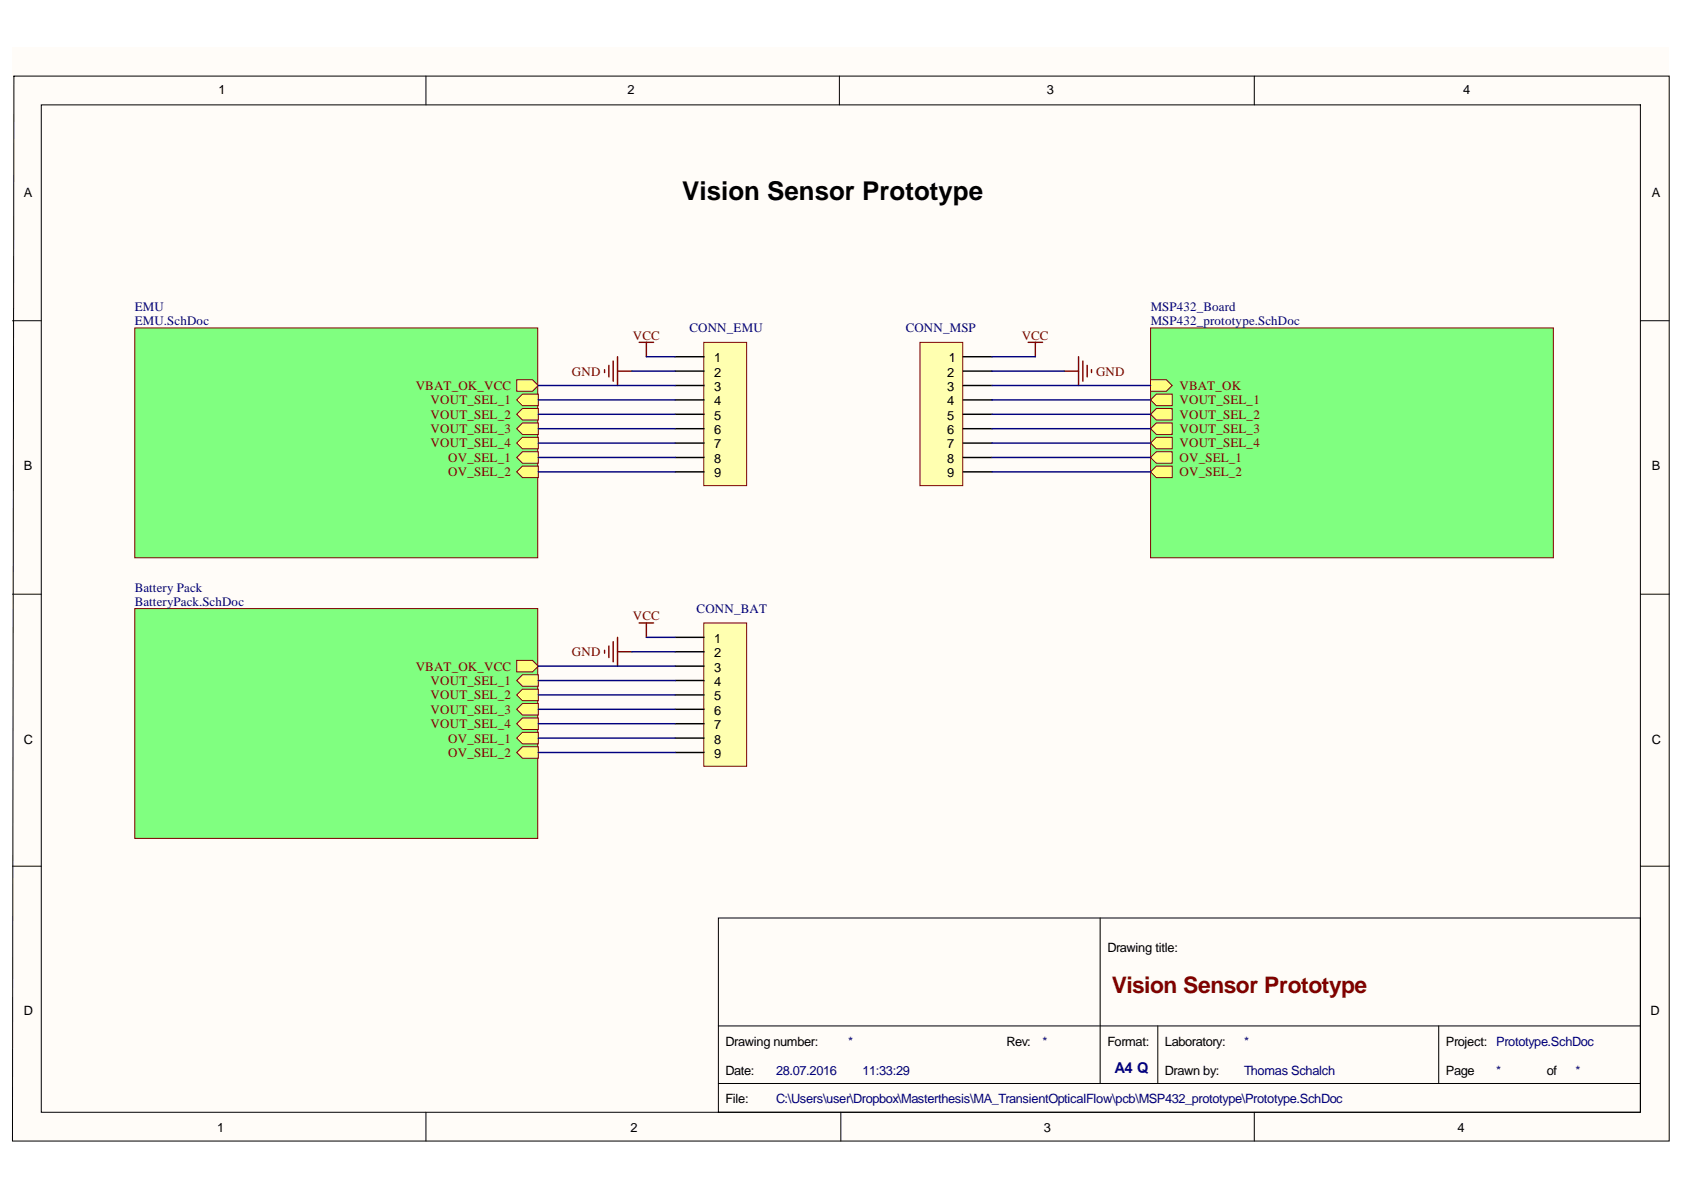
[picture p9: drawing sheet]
<svg xmlns="http://www.w3.org/2000/svg" width="297mm" height="210mm" viewBox="0 0 297 210" stroke-linecap="round" stroke-linejoin="round" font-family="sans-serif">
<defs><g id="words">
<text font-size="4.6" x="120.3" y="35.3">Vision Sensor Prototype</text>
<text font-size="4" fill="#800000" x="196.1" y="175.2">Vision Sensor Prototype</text>
<text font-size="2.6" fill="#000080" x="196.6" y="189.2">A4 Q</text>
<g font-size="2.3">
<text x="38.5" y="16.7">1</text>
<text x="110.7" y="16.7">2</text>
<text x="184.7" y="16.7">3</text>
<text x="258.1" y="16.7">4</text>
<text x="4.2" y="34.7">A</text>
<text x="291.4" y="34.7">A</text>
<text x="126" y="63.9">1</text>
<text x="167.4" y="63.9">1</text>
<text x="126" y="66.4">2</text>
<text x="126" y="69">3</text>
<text x="126" y="71.5">4</text>
<text x="167" y="66.4">2</text>
<text x="167" y="69">3</text>
<text x="167" y="71.5">4</text>
<text x="126" y="74">5</text>
<text x="126" y="76.6">6</text>
<text x="167" y="74">5</text>
<text x="167" y="76.6">6</text>
<text x="4.2" y="82.9">B</text>
<text x="126" y="79.1">7</text>
<text x="126" y="81.6">8</text>
<text x="167" y="79.1">7</text>
<text x="167" y="81.6">8</text>
<text x="291.4" y="82.9">B</text>
<text x="126" y="84.2">9</text>
<text x="167" y="84.2">9</text>
<text x="126" y="113.4">1</text>
<text x="126" y="115.9">2</text>
<text x="126" y="118.5">3</text>
<text x="126" y="121">4</text>
<text x="126" y="123.5">5</text>
<text x="4.2" y="131.1">C</text>
<text x="126" y="126.1">6</text>
<text x="126" y="128.6">7</text>
<text x="126" y="131.1">8</text>
<text x="291.4" y="131.1">C</text>
<text x="126" y="133.7">9</text>
<text x="195.3" y="168">Drawing title:</text>
<text x="4.2" y="179.1">D</text>
<text x="291.1" y="179.1">D</text>
<text x="128" y="184.5">Drawing number:</text>
<text x="177.5" y="184.5">Rev:</text>
<text x="195.3" y="184.5">Format:</text>
<text x="205.5" y="184.5">Laboratory:</text>
<text x="255" y="184.5">Project: Prototype.SchDoc</text>
<text x="128" y="189.5">Date:</text>
<text x="205.5" y="189.5">Drawn by:</text>
<text x="255" y="189.5">Page</text>
<text x="272.8" y="189.5">of</text>
<text x="128" y="194.6">File:</text>
<text x="38.3" y="199.7">1</text>
<text x="111.2" y="199.7">2</text>
<text x="184.1" y="199.7">3</text>
<text x="257.1" y="199.7">4</text>
</g>
<g font-size="2.3" fill="#000080">
<text x="23.8" y="54.8">EMU</text>
<text x="23.8" y="57.4">EMU.SchDoc</text>
<text x="121.6" y="58.6">CONN_EMU</text>
<text x="159.8" y="58.6">CONN_MSP</text>
<text x="203" y="54.8">MSP432_Board</text>
<text x="203" y="57.4">MSP432_prototype.SchDoc</text>
<text x="23.8" y="104.4">Battery Pack</text>
<text x="23.8" y="106.9">BatteryPack.SchDoc</text>
<text x="122.9" y="108.2">CONN_BAT</text>
<text x="149.6" y="184.5">*</text>
<text x="183.9" y="184.5">*</text>
<text x="219.5" y="184.5">*</text>
<text x="136.9" y="189.5">28.07.2016</text>
<text x="152.1" y="189.5">11:33:29</text>
<text x="219.5" y="189.5">Thomas Schalch</text>
<text x="263.9" y="189.5">*</text>
<text x="277.9" y="189.5">*</text>
<text x="136.9" y="194.6">C:\Users\user\Dropbox\Masterthesis\MA_TransientOpticalFlow\pcb\MSP432_prototype\Prototype.SchDoc</text>
</g>
<g font-size="2.3" fill="#800000">
<text x="111.6" y="59.9">VCC</text>
<text x="180.2" y="59.9">VCC</text>
<text x="73.3" y="68.8">VBAT_OK_VCC</text>
<text x="75.9" y="71.3">VOUT_SEL_1</text>
<text x="100.9" y="66.2">GND</text>
<text x="193.3" y="66.2">GND</text>
<text x="208" y="71.3">VOUT_SEL_1</text>
<text x="208" y="68.8">VBAT_OK</text>
<text x="75.9" y="73.8">VOUT_SEL_2</text>
<text x="75.9" y="76.4">VOUT_SEL_3</text>
<text x="208" y="73.8">VOUT_SEL_2</text>
<text x="208" y="76.4">VOUT_SEL_3</text>
<text x="75.9" y="78.9">VOUT_SEL_4</text>
<text x="79.1" y="81.5">OV_SEL_1</text>
<text x="79.1" y="84">OV_SEL_2</text>
<text x="208" y="78.9">VOUT_SEL_4</text>
<text x="208" y="81.5">OV_SEL_1</text>
<text x="208" y="84">OV_SEL_2</text>
<text x="111.6" y="109.4">VCC</text>
<text x="73.3" y="118.3">VBAT_OK_VCC</text>
<text x="100.9" y="115.8">GND</text>
<text x="75.9" y="120.8">VOUT_SEL_1</text>
<text x="75.9" y="123.4">VOUT_SEL_2</text>
<text x="75.9" y="125.9">VOUT_SEL_3</text>
<text x="75.9" y="128.4">VOUT_SEL_4</text>
<text x="79.1" y="131">OV_SEL_1</text>
<text x="79.1" y="133.5">OV_SEL_2</text>
</g>
</g></defs>
<path d="M2.2 8.3h292.1v192.9h-292.1z" fill="#fffcf8"/>
<g fill="none" stroke="#000" stroke-width=".18">
<path d="M2.5 13.4h291.9v187.9h-292.2zM7.3 18.5h282v177.7h-282zM75.1 13.4v5.1M148.1 13.4v5.1M221.2 13.4v5.1M2.2 56.6h5.1M289.3 56.6h5.1M2.2 104.8h5.1M289.3 104.8h5.1M2.2 152.8h5.1M289.3 152.8h5.1M126.7 161.9h162.6v34.3h-162.6z"/>
<path d="M194.1 161.9v29.2M75.1 196.2v5.1M126.7 181h162.6M126.7 191.1h162.6M148.3 196.2v5.1M204.2 181v10.1M221.2 196.2v5.1M253.8 181v10.1"/>
</g>
<path d="M202.9 57.8h71.1v40.6h-71.1z" fill="#80ff80" stroke="#800000" stroke-width=".18"/>
<path d="M202.9 70.5l1.1-1h2.8v2.1h-2.8z" fill-rule="evenodd" fill="#ffff80"/>
<path d="M202.9 70.5l1.1-1h2.8v2.1h-2.8z" fill="none" stroke="#800000" stroke-width=".18"/>
<path d="M202.9 73.1l1.1-1h2.8v2h-2.8z" fill-rule="evenodd" fill="#ffff80"/>
<path d="M202.9 73.1l1.1-1h2.8v2h-2.8z" fill="none" stroke="#800000" stroke-width=".18"/>
<path d="M202.9 75.6l1.1-1h2.8v2h-2.8z" fill-rule="evenodd" fill="#ffff80"/>
<path d="M202.9 75.6l1.1-1h2.8v2h-2.8z" fill="none" stroke="#800000" stroke-width=".18"/>
<path d="M202.9 78.2l1.1-1.1h2.8v2.1h-2.8z" fill-rule="evenodd" fill="#ffff80"/>
<path d="M202.9 78.2l1.1-1.1h2.8v2.1h-2.8z" fill="none" stroke="#800000" stroke-width=".18"/>
<path d="M202.9 80.7l1.1-1h2.8v2h-2.8z" fill-rule="evenodd" fill="#ffff80"/>
<path d="M202.9 80.7l1.1-1h2.8v2h-2.8z" fill="none" stroke="#800000" stroke-width=".18"/>
<path d="M202.9 83.2l1.1-1h2.8v2h-2.8z" fill-rule="evenodd" fill="#ffff80"/>
<path d="M202.9 83.2l1.1-1h2.8v2h-2.8z" fill="none" stroke="#800000" stroke-width=".18"/>
<path d="M202.9 67h2.8l1.1 1-1.1 1h-2.8z" fill-rule="evenodd" fill="#ffff80"/>
<path d="M202.9 67h2.8l1.1 1-1.1 1h-2.8z" fill="none" stroke="#800000" stroke-width=".18"/>
<path d="M23.8 57.8h71v40.6h-71z" fill="#80ff80" stroke="#800000" stroke-width=".18"/>
<path d="M91.1 70.5l1.1-1h2.8v2.1h-2.8z" fill-rule="evenodd" fill="#ffff80"/>
<path d="M91.1 70.5l1.1-1h2.8v2.1h-2.8z" fill="none" stroke="#800000" stroke-width=".18"/>
<path d="M91.1 73.1l1.1-1h2.8v2h-2.8z" fill-rule="evenodd" fill="#ffff80"/>
<path d="M91.1 73.1l1.1-1h2.8v2h-2.8z" fill="none" stroke="#800000" stroke-width=".18"/>
<path d="M91.1 75.6l1.1-1h2.8v2h-2.8z" fill-rule="evenodd" fill="#ffff80"/>
<path d="M91.1 75.6l1.1-1h2.8v2h-2.8z" fill="none" stroke="#800000" stroke-width=".18"/>
<path d="M91.1 78.2l1.1-1.1h2.8v2.1h-2.8z" fill-rule="evenodd" fill="#ffff80"/>
<path d="M91.1 78.2l1.1-1.1h2.8v2.1h-2.8z" fill="none" stroke="#800000" stroke-width=".18"/>
<path d="M91.1 80.7l1.1-1h2.8v2h-2.8z" fill-rule="evenodd" fill="#ffff80"/>
<path d="M91.1 80.7l1.1-1h2.8v2h-2.8z" fill="none" stroke="#800000" stroke-width=".18"/>
<path d="M91.1 83.2l1.1-1h2.8v2h-2.8z" fill-rule="evenodd" fill="#ffff80"/>
<path d="M91.1 83.2l1.1-1h2.8v2h-2.8z" fill="none" stroke="#800000" stroke-width=".18"/>
<path d="M91.1 67h2.8l1.1 1-1.1 1h-2.8z" fill-rule="evenodd" fill="#ffff80"/>
<path d="M91.1 67h2.8l1.1 1-1.1 1h-2.8z" fill="none" stroke="#800000" stroke-width=".18"/>
<path d="M162.3 60.4h7.5v25.3h-7.5z" fill="#ffffb0" stroke="#800000" stroke-width=".18"/>
<path d="M169.9 62.9h5.1M169.9 65.5h5.1M169.9 68h5.1M169.9 70.5h5.1M169.9 73.1h5.1M169.9 75.6h5.1M169.9 78.2h5.1M169.9 80.7h5.1M169.9 83.2h5.1" fill="none" stroke="#000" stroke-width=".25"/>
<path d="M124.1 60.4h7.6v25.3h-7.6z" fill="#ffffb0" stroke="#800000" stroke-width=".18"/>
<path d="M119.1 62.9h5.1M119.1 65.5h5.1M119.1 68h5.1M119.1 70.5h5.1M119.1 73.1h5.1M119.1 75.6h5.1M119.1 78.2h5.1M119.1 80.7h5.1M119.1 83.2h5.1" fill="none" stroke="#000" stroke-width=".25"/>
<g fill="none" stroke="#800000" stroke-width=".25">
<path d="M106.6 65.2v.5M107.4 64.4v2.1M108.2 63.7v3.5M108.9 65.5h2.6M108.9 62.9v5.1M112.7 60.4h2.6M114 60.4v2.5M181.3 60.4h2.6M182.6 60.4v2.5M187.7 65.5h2.5M190.2 62.9v5.1M191 63.7v3.5"/>
<path d="M191.8 64.4v2.1M192.5 65.2v.5"/>
</g>
<path d="M23.8 107.3h71v40.6h-71z" fill="#80ff80" stroke="#800000" stroke-width=".18"/>
<path d="M91.1 120l1.1-1h2.8v2.1h-2.8z" fill-rule="evenodd" fill="#ffff80"/>
<path d="M91.1 120l1.1-1h2.8v2.1h-2.8z" fill="none" stroke="#800000" stroke-width=".18"/>
<path d="M91.1 122.6l1.1-1h2.8v2h-2.8z" fill-rule="evenodd" fill="#ffff80"/>
<path d="M91.1 122.6l1.1-1h2.8v2h-2.8z" fill="none" stroke="#800000" stroke-width=".18"/>
<path d="M91.1 125.1l1.1-1h2.8v2h-2.8z" fill-rule="evenodd" fill="#ffff80"/>
<path d="M91.1 125.1l1.1-1h2.8v2h-2.8z" fill="none" stroke="#800000" stroke-width=".18"/>
<path d="M91.1 127.7l1.1-1.1h2.8v2.1h-2.8z" fill-rule="evenodd" fill="#ffff80"/>
<path d="M91.1 127.7l1.1-1.1h2.8v2.1h-2.8z" fill="none" stroke="#800000" stroke-width=".18"/>
<path d="M91.1 130.2l1.1-1h2.8v2h-2.8z" fill-rule="evenodd" fill="#ffff80"/>
<path d="M91.1 130.2l1.1-1h2.8v2h-2.8z" fill="none" stroke="#800000" stroke-width=".18"/>
<path d="M91.1 132.7l1.1-1h2.8v2h-2.8z" fill-rule="evenodd" fill="#ffff80"/>
<path d="M91.1 132.7l1.1-1h2.8v2h-2.8z" fill="none" stroke="#800000" stroke-width=".18"/>
<path d="M91.1 116.5h2.8l1.1 1-1.1 1h-2.8z" fill-rule="evenodd" fill="#ffff80"/>
<path d="M91.1 116.5h2.8l1.1 1-1.1 1h-2.8z" fill="none" stroke="#800000" stroke-width=".18"/>
<path d="M95 70.5h24.1M95 68h24.1M114 62.9h5.1M175 78.2h27.9M175 73.1h27.9M175 65.5h12.7M95 80.7h24.1M175 83.2h27.9" fill="none" stroke="#000080" stroke-width=".25"/>
<path d="M124.1 109.9h7.6v25.3h-7.6z" fill="#ffffb0" stroke="#800000" stroke-width=".18"/>
<path d="M119.1 112.4h5.1M119.1 115h5.1M119.1 117.5h5.1M119.1 120h5.1M119.1 122.6h5.1M119.1 125.1h5.1M119.1 127.7h5.1M119.1 130.2h5.1M119.1 132.7h5.1" fill="none" stroke="#000" stroke-width=".25"/>
<path d="M106.6 114.7v.5M107.4 113.9v2.1M108.2 113.2v3.5M108.9 112.4v5.1M108.9 115h2.6M112.7 109.9h2.6M114 109.9v2.5" fill="none" stroke="#800000" stroke-width=".25"/>
<g fill="none" stroke="#000080" stroke-width=".25">
<path d="M95 78.2h24.1M95 73.1h24.1M95 75.6h24.1M111.5 65.5h7.6M175 70.5h27.9M175 68h27.9M175 62.9h7.6M175 75.6h27.9M95 83.2h24.1M175 80.7h27.9M95 117.5h24.1M111.5 115h7.6"/>
<path d="M114 112.4h5.1M95 132.7h24.1M95 130.2h24.1M95 127.7h24.1M95 125.1h24.1M95 122.6h24.1M95 120h24.1"/>
</g>
<use href="#words"/>
</svg>
